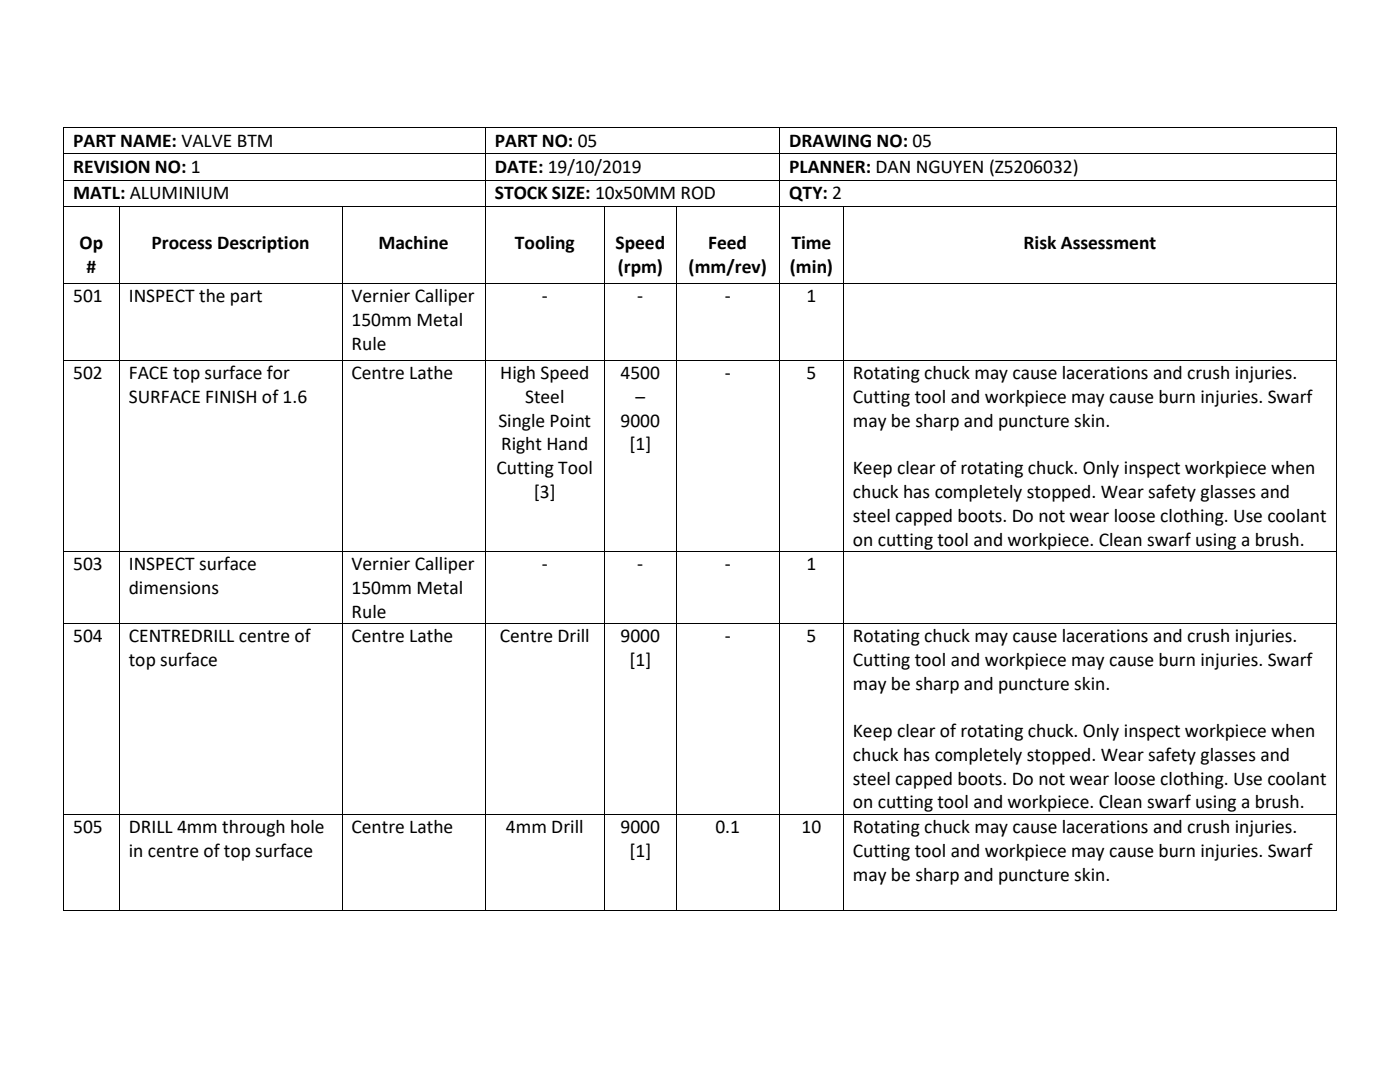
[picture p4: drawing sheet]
<svg xmlns="http://www.w3.org/2000/svg" width="279mm" height="216mm" viewBox="0 0 279 216" stroke-linecap="round" stroke-linejoin="round" font-family="sans-serif">
<defs><g id="words">
<g font-size="3.9">
<text x="14.6" y="29.3">PART NAME: VALVE BTM</text>
<text x="98.7" y="29.3">PART NO: 05</text>
<text x="157.5" y="29.3">DRAWING NO: 05</text>
<text x="14.6" y="34.5">REVISION NO: 1</text>
<text x="98.7" y="34.5">DATE: 19/10/2019</text>
<text x="157.5" y="34.5">PLANNER: DAN NGUYEN (Z5206032)</text>
<text x="14.6" y="39.7">MATL: ALUMINIUM</text>
<text x="98.7" y="39.7">STOCK SIZE: 10x50MM ROD</text>
<text x="157.5" y="39.7">QTY: 2</text>
<text x="15.9" y="49.7">Op</text>
<text x="30.2" y="49.7">Process Description</text>
<text x="75.5" y="49.7">Machine</text>
<text x="102.8" y="49.7">Tooling</text>
<text x="122.8" y="49.7">Speed</text>
<text x="141.3" y="49.7">Feed</text>
<text x="157.9" y="49.7">Time</text>
<text x="204.3" y="49.7">Risk Assessment</text>
<text x="17.3" y="54.4">#</text>
<text x="123.3" y="54.4">(rpm)</text>
<text x="137.4" y="54.4">(mm/rev)</text>
<text x="157.6" y="54.4">(min)</text>
<text x="14.6" y="60.2">501</text>
<text x="25.7" y="60.2">INSPECT the part</text>
<text x="70.2" y="60.2">Vernier Calliper</text>
<text x="70.2" y="65">150mm Metal</text>
<text x="108.1" y="60.2">-</text>
<text x="127.2" y="60.2">-</text>
<text x="144.6" y="60.2">-</text>
<text x="161" y="60.2">1</text>
<text x="70.2" y="69.7">Rule</text>
<text x="14.6" y="75.7">502</text>
<text x="25.7" y="75.7">FACE top surface for</text>
<text x="70.2" y="75.7">Centre Lathe</text>
<text x="99.8" y="75.7">High Speed</text>
<text x="123.8" y="75.7">4500</text>
<text x="144.6" y="75.7">-</text>
<text x="161" y="75.7">5</text>
<text x="170.2" y="75.7">Rotating chuck may cause lacerations and crush injuries.</text>
<text x="25.7" y="80.4">SURFACE FINISH of 1.6</text>
<text x="104.8" y="80.4">Steel</text>
<text x="126.8" y="80.4">–</text>
<text x="170.2" y="80.4">Cutting tool and workpiece may cause burn injuries. Swarf</text>
<text x="99.5" y="85.1">Single Point</text>
<text x="100" y="89.9">Right Hand</text>
<text x="123.8" y="85.1">9000</text>
<text x="125.6" y="89.9">[1]</text>
<text x="170.2" y="85.1">may be sharp and puncture skin.</text>
<text x="99.1" y="94.6">Cutting Tool</text>
<text x="170.2" y="94.6">Keep clear of rotating chuck. Only inspect workpiece when</text>
<text x="106.5" y="99.4">[3]</text>
<text x="170.2" y="99.4">chuck has completely stopped. Wear safety glasses and</text>
<text x="170.2" y="104.1">steel capped boots. Do not wear loose clothing. Use coolant</text>
<text x="14.6" y="113.8">503</text>
<text x="25.7" y="113.8">INSPECT surface</text>
<text x="70.2" y="113.8">Vernier Calliper</text>
<text x="108.1" y="113.8">-</text>
<text x="127.2" y="113.8">-</text>
<text x="144.6" y="113.8">-</text>
<text x="161" y="113.8">1</text>
<text x="170.2" y="108.9">on cutting tool and workpiece. Clean swarf using a brush.</text>
<text x="25.7" y="118.5">dimensions</text>
<text x="70.2" y="118.5">150mm Metal</text>
<text x="70.2" y="123.2">Rule</text>
<text x="14.6" y="128.2">504</text>
<text x="25.7" y="128.2">CENTREDRILL centre of</text>
<text x="70.2" y="128.2">Centre Lathe</text>
<text x="99.8" y="128.2">Centre Drill</text>
<text x="123.8" y="128.2">9000</text>
<text x="144.6" y="128.2">-</text>
<text x="161" y="128.2">5</text>
<text x="170.2" y="128.2">Rotating chuck may cause lacerations and crush injuries.</text>
<text x="25.7" y="132.9">top surface</text>
<text x="125.6" y="132.9">[1]</text>
<text x="170.2" y="132.9">Cutting tool and workpiece may cause burn injuries. Swarf</text>
<text x="170.2" y="137.6">may be sharp and puncture skin.</text>
<text x="170.2" y="147.1">Keep clear of rotating chuck. Only inspect workpiece when</text>
<text x="170.2" y="151.8">chuck has completely stopped. Wear safety glasses and</text>
<text x="170.2" y="156.6">steel capped boots. Do not wear loose clothing. Use coolant</text>
<text x="170.2" y="161.3">on cutting tool and workpiece. Clean swarf using a brush.</text>
<text x="14.6" y="166.2">505</text>
<text x="25.7" y="166.2">DRILL 4mm through hole</text>
<text x="70.2" y="166.2">Centre Lathe</text>
<text x="101" y="166.2">4mm Drill</text>
<text x="123.8" y="166.2">9000</text>
<text x="142.8" y="166.2">0.1</text>
<text x="160" y="166.2">10</text>
<text x="170.2" y="166.2">Rotating chuck may cause lacerations and crush injuries.</text>
<text x="25.7" y="171">in centre of top surface</text>
<text x="125.6" y="171">[1]</text>
<text x="170.2" y="171">Cutting tool and workpiece may cause burn injuries. Swarf</text>
<text x="170.2" y="175.7">may be sharp and puncture skin.</text>
</g>
</g></defs>
<g fill="#000">
<path d="M12.6 25.4h.2v.2h-.2z" fill-rule="evenodd"/>
<path d="M12.6 25.4h.2v.2h-.2z" fill-rule="evenodd"/>
<path d="M12.6 30.6h.2v.2h-.2z" fill-rule="evenodd"/>
<path d="M12.6 35.9h.2v.1h-.2z" fill-rule="evenodd"/>
<path d="M96.8 25.4h.2v.2h-.2z" fill-rule="evenodd"/>
<path d="M96.8 30.6h.2v.2h-.2z" fill-rule="evenodd"/>
<path d="M96.8 35.9h.2v.1h-.2z" fill-rule="evenodd"/>
<path d="M155.5 25.4h.2v.2h-.2z" fill-rule="evenodd"/>
<path d="M155.5 30.6h.2v.2h-.2z" fill-rule="evenodd"/>
<path d="M155.5 35.9h.2v.1h-.2z" fill-rule="evenodd"/>
<path d="M266.7 25.4h.1v.2h-.1z" fill-rule="evenodd"/>
<path d="M266.7 25.4h.1v.2h-.1z" fill-rule="evenodd"/>
<path d="M266.7 30.6h.1v.2h-.1z" fill-rule="evenodd"/>
<path d="M266.7 35.9h.1v.1h-.1z" fill-rule="evenodd"/>
<path d="M12.6 41.1h.2v.1h-.2z" fill-rule="evenodd"/>
<path d="M12.6 56.4h.2v.2h-.2z" fill-rule="evenodd"/>
<path d="M23.7 41.1h.2v.1h-.2z" fill-rule="evenodd"/>
<path d="M23.7 56.4h.2v.2h-.2z" fill-rule="evenodd"/>
<path d="M68.2 41.1h.2v.1h-.2z" fill-rule="evenodd"/>
<path d="M68.2 56.4h.2v.2h-.2z" fill-rule="evenodd"/>
<path d="M96.8 41.1h.2v.1h-.2z" fill-rule="evenodd"/>
<path d="M96.8 56.4h.2v.2h-.2z" fill-rule="evenodd"/>
<path d="M120.6 41.1h.2v.1h-.2z" fill-rule="evenodd"/>
<path d="M120.6 56.4h.2v.2h-.2z" fill-rule="evenodd"/>
<path d="M134.9 41.1h.2v.1h-.2z" fill-rule="evenodd"/>
<path d="M134.9 56.4h.2v.2h-.2z" fill-rule="evenodd"/>
<path d="M155.5 41.1h.2v.1h-.2z" fill-rule="evenodd"/>
<path d="M155.5 56.4h.2v.2h-.2z" fill-rule="evenodd"/>
<path d="M168.2 41.1h.2v.1h-.2z" fill-rule="evenodd"/>
<path d="M168.2 56.4h.2v.2h-.2z" fill-rule="evenodd"/>
<path d="M266.7 41.1h.1v.1h-.1z" fill-rule="evenodd"/>
<path d="M266.7 56.4h.1v.2h-.1z" fill-rule="evenodd"/>
<path d="M12.6 71.8h.2v.2h-.2z" fill-rule="evenodd"/>
<path d="M23.7 71.8h.2v.2h-.2z" fill-rule="evenodd"/>
<path d="M68.2 71.8h.2v.2h-.2z" fill-rule="evenodd"/>
<path d="M96.8 71.8h.2v.2h-.2z" fill-rule="evenodd"/>
<path d="M120.6 71.8h.2v.2h-.2z" fill-rule="evenodd"/>
<path d="M134.9 71.8h.2v.2h-.2z" fill-rule="evenodd"/>
<path d="M155.5 71.8h.2v.2h-.2z" fill-rule="evenodd"/>
<path d="M168.2 71.8h.2v.2h-.2z" fill-rule="evenodd"/>
<path d="M266.7 71.8h.1v.2h-.1z" fill-rule="evenodd"/>
<path d="M12.6 109.9h.2v.2h-.2z" fill-rule="evenodd"/>
<path d="M23.7 109.9h.2v.2h-.2z" fill-rule="evenodd"/>
<path d="M68.2 109.9h.2v.2h-.2z" fill-rule="evenodd"/>
<path d="M96.8 109.9h.2v.2h-.2z" fill-rule="evenodd"/>
<path d="M120.6 109.9h.2v.2h-.2z" fill-rule="evenodd"/>
<path d="M134.9 109.9h.2v.2h-.2z" fill-rule="evenodd"/>
<path d="M155.5 109.9h.2v.2h-.2z" fill-rule="evenodd"/>
<path d="M168.2 109.9h.2v.2h-.2z" fill-rule="evenodd"/>
<path d="M266.7 109.9h.1v.2h-.1z" fill-rule="evenodd"/>
<path d="M12.6 124.3h.2v.1h-.2z" fill-rule="evenodd"/>
<path d="M23.7 124.3h.2v.1h-.2z" fill-rule="evenodd"/>
<path d="M68.2 124.3h.2v.1h-.2z" fill-rule="evenodd"/>
<path d="M96.8 124.3h.2v.1h-.2z" fill-rule="evenodd"/>
<path d="M120.6 124.3h.2v.1h-.2z" fill-rule="evenodd"/>
<path d="M134.9 124.3h.2v.1h-.2z" fill-rule="evenodd"/>
<path d="M155.5 124.3h.2v.1h-.2z" fill-rule="evenodd"/>
<path d="M168.2 124.3h.2v.1h-.2z" fill-rule="evenodd"/>
<path d="M266.7 124.3h.1v.1h-.1z" fill-rule="evenodd"/>
<path d="M12.6 162.4h.2v.2h-.2z" fill-rule="evenodd"/>
<path d="M23.7 162.4h.2v.2h-.2z" fill-rule="evenodd"/>
<path d="M68.2 162.4h.2v.2h-.2z" fill-rule="evenodd"/>
<path d="M96.8 162.4h.2v.2h-.2z" fill-rule="evenodd"/>
<path d="M120.6 162.4h.2v.2h-.2z" fill-rule="evenodd"/>
<path d="M134.9 162.4h.2v.2h-.2z" fill-rule="evenodd"/>
<path d="M155.5 162.4h.2v.2h-.2z" fill-rule="evenodd"/>
<path d="M168.2 162.4h.2v.2h-.2z" fill-rule="evenodd"/>
<path d="M266.7 162.4h.1v.2h-.1z" fill-rule="evenodd"/>
<path d="M12.6 181.5h.2v.2h-.2z" fill-rule="evenodd"/>
<path d="M12.6 181.5h.2v.2h-.2z" fill-rule="evenodd"/>
<path d="M23.7 181.5h.2v.2h-.2z" fill-rule="evenodd"/>
<path d="M68.2 181.5h.2v.2h-.2z" fill-rule="evenodd"/>
<path d="M96.8 181.5h.2v.2h-.2z" fill-rule="evenodd"/>
<path d="M120.6 181.5h.2v.2h-.2z" fill-rule="evenodd"/>
<path d="M134.9 181.5h.2v.2h-.2z" fill-rule="evenodd"/>
<path d="M155.5 181.5h.2v.2h-.2z" fill-rule="evenodd"/>
<path d="M168.2 181.5h.2v.2h-.2z" fill-rule="evenodd"/>
<path d="M266.7 181.5h.1v.2h-.1z" fill-rule="evenodd"/>
<path d="M266.7 181.5h.1v.2h-.1z" fill-rule="evenodd"/>
</g>
<g fill="none" stroke="#000" stroke-width=".2">
<path d="M12.7 25.6v5M12.7 30.8v5.1M12.7 36v5.1M12.8 25.5h84M12.8 30.7h84M12.8 35.9h84M96.9 25.6v5M96.9 30.8v5.1M96.9 36v5.1M97 25.5h58.5M97 30.7h58.5M97 35.9h58.5"/>
<path d="M155.6 25.6v5M155.6 30.8v5.1M155.6 36v5.1M155.7 25.5h111M155.7 30.7h111M155.7 35.9h111M266.7 25.6v5M266.7 30.8v5.1M266.7 36v5.1M12.7 41.2v15.2M12.7 56.6v15.2M12.8 41.2h10.9"/>
<path d="M12.8 56.5h10.9M23.8 41.2v15.2M23.8 56.6v15.2M23.9 41.2h44.3M23.9 56.5h44.3M68.3 41.2v15.2M68.3 56.6v15.2M68.4 41.2h28.4M68.4 56.5h28.4M96.9 41.2v15.2M96.9 56.6v15.2M97 41.2h23.6"/>
<path d="M97 56.5h23.6M120.7 41.2v15.2M120.7 56.6v15.2M120.8 41.2h14.1M120.8 56.5h14.1M135 41.2v15.2M135 56.6v15.2M135.1 41.2h20.4M135.1 56.5h20.4M155.6 41.2v15.2M155.6 56.6v15.2M155.7 41.2h12.5"/>
<path d="M155.7 56.5h12.5M168.3 41.2v15.2M168.3 56.6v15.2M168.4 41.2h98.3M168.4 56.5h98.3M266.7 41.2v15.2M266.7 56.6v15.2M12.7 72v37.9M12.8 71.9h10.9M23.8 72v37.9M23.9 71.9h44.3M68.3 72v37.9"/>
<path d="M68.4 71.9h28.4M96.9 72v37.9M97 71.9h23.6M120.7 72v37.9M120.8 71.9h14.1M135 72v37.9M135.1 71.9h20.4M155.6 72v37.9M155.7 71.9h12.5M168.3 72v37.9M168.4 71.9h98.3M266.7 72v37.9"/>
<path d="M12.7 110.1v14.2M12.8 110h10.9M23.8 110.1v14.2M23.9 110h44.3M68.3 110.1v14.2M68.4 110h28.4M96.9 110.1v14.2M97 110h23.6M120.7 110.1v14.2M120.8 110h14.1M135 110.1v14.2M135.1 110h20.4"/>
<path d="M155.6 110.1v14.2M155.7 110h12.5M168.3 110.1v14.2M168.4 110h98.3M266.7 110.1v14.2M12.7 124.4v38M12.8 124.4h10.9M23.8 124.4v38M23.9 124.4h44.3M68.3 124.4v38M68.4 124.4h28.4M96.9 124.4v38"/>
<path d="M97 124.4h23.6M120.7 124.4v38M120.8 124.4h14.1M135 124.4v38M135.1 124.4h20.4M155.6 124.4v38M155.7 124.4h12.5M168.3 124.4v38M168.4 124.4h98.3M266.7 124.4v38M12.7 162.6v18.9M12.8 162.5h10.9"/>
<path d="M23.8 162.6v18.9M23.9 162.5h44.3M68.3 162.6v18.9M68.4 162.5h28.4M96.9 162.6v18.9M97 162.5h23.6M120.7 162.6v18.9M120.8 162.5h14.1M135 162.6v18.9M135.1 162.5h20.4M155.6 162.6v18.9M155.7 162.5h12.5"/>
<path d="M168.3 162.6v18.9M168.4 162.5h98.3M266.7 162.6v18.9M12.8 181.6h10.9M23.9 181.6h44.3M68.4 181.6h28.4M97 181.6h23.6M120.8 181.6h14.1M135.1 181.6h20.4M155.7 181.6h12.5M168.4 181.6h98.3"/>
</g>
<use href="#words"/>
</svg>
